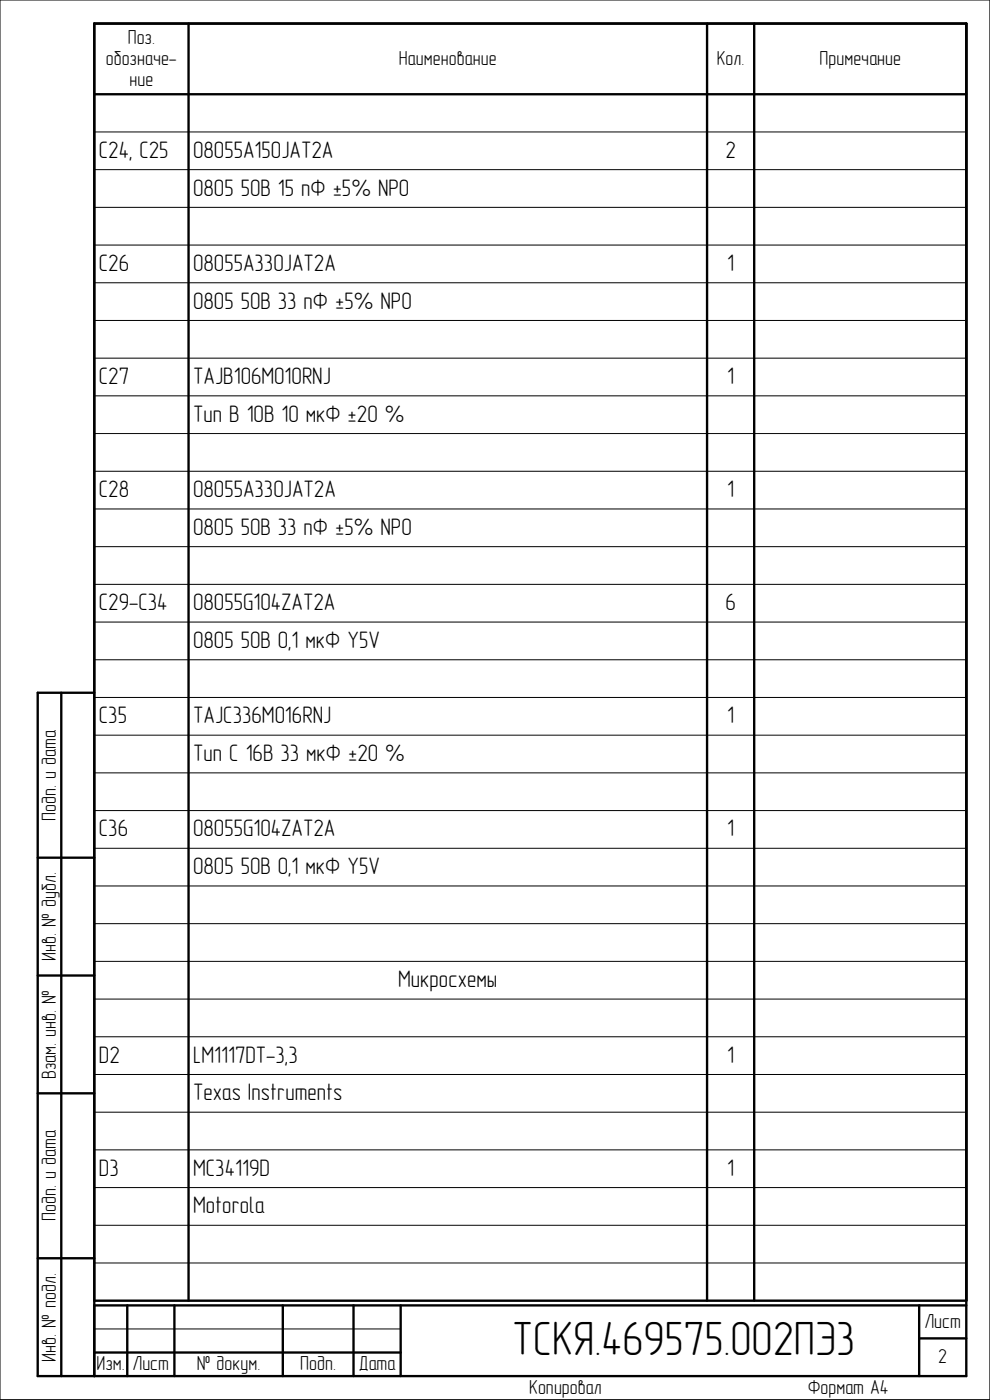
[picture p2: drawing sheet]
<svg xmlns="http://www.w3.org/2000/svg" width="210mm" height="297mm" viewBox="0 0 210 297" stroke-linecap="round" stroke-linejoin="round" font-family="sans-serif">
<defs><g id="words">
<text font-size="10.2" x="108.6" y="287.5">ТСКЯ.469575.002ПЭ3</text>
<g font-size="5.1">
<text x="21" y="33.5">C24, С25</text>
<text x="41" y="33.5">08055A150JAT2A</text>
<text x="153.9" y="33.5">2</text>
<text x="41" y="41.5">0805 50В 15 пФ ±5% NPO</text>
<text x="21" y="57.5">C26</text>
<text x="41" y="57.5">08055A330JAT2A</text>
<text x="154.2" y="57.5">1</text>
<text x="41" y="65.5">0805 50В 33 пФ ±5% NPO</text>
<text x="21" y="81.5">C27</text>
<text x="41" y="81.5">TAJB106M010RNJ</text>
<text x="154.2" y="81.5">1</text>
<text x="41" y="89.4">Тип B 10В 10 мкФ ±20 %</text>
<text x="21" y="105.4">C28</text>
<text x="41" y="105.4">08055A330JAT2A</text>
<text x="154.2" y="105.4">1</text>
<text x="41" y="113.5">0805 50В 33 пФ ±5% NPO</text>
<text x="21" y="129.5">C29-C34</text>
<text x="41" y="129.5">08055G104ZAT2A</text>
<text x="153.9" y="129.5">6</text>
<text x="41" y="137.5">0805 50В 0,1 мкФ Y5V</text>
<text x="21" y="153.5">C35</text>
<text x="41" y="153.5">TAJC336M016RNJ</text>
<text x="154.2" y="153.5">1</text>
<text x="41" y="161.5">Тип C 16В 33 мкФ ±20 %</text>
<text x="21" y="177.5">C36</text>
<text x="41" y="177.5">08055G104ZAT2A</text>
<text x="154.2" y="177.5">1</text>
<text x="41" y="185.5">0805 50В 0,1 мкФ Y5V</text>
<text x="84.5" y="209.4">Микросхемы</text>
<text x="21" y="225.4">D2</text>
<text x="41" y="225.4">LM1117DT-3,3</text>
<text x="154.2" y="225.4">1</text>
<text x="41" y="233.4">Texas Instruments</text>
<text x="21" y="249.4">D3</text>
<text x="41" y="249.4">MC34119D</text>
<text x="154.2" y="249.4">1</text>
<text x="41" y="257.4">Motorola</text>
</g>
<g font-size="4.3">
<text x="27.1" y="9.3">Поз.</text>
<text x="22.4" y="13.8">обозначе-</text>
<text x="84.6" y="13.8">Наименование</text>
<text x="152" y="13.8">Кол.</text>
<text x="173.8" y="13.8">Примечание</text>
<text x="27.5" y="18.2">ние</text>
<text x="11.9" y="174.1" transform="rotate(-90 11.9 174.1)">Подп. и дата</text>
<text x="11.9" y="203.8" transform="rotate(-90 11.9 203.8)">Инв. № дубл.</text>
<text x="11.9" y="228.9" transform="rotate(-90 11.9 228.9)">Взам. инв. №</text>
<text x="11.9" y="259" transform="rotate(-90 11.9 259)">Подп. и дата</text>
<text x="196.1" y="281.7">Лист</text>
<text x="11.9" y="288.8" transform="rotate(-90 11.9 288.8)">Инв. № подл.</text>
<text x="20.5" y="290.7">Изм.</text>
<text x="28.1" y="290.7">Лист</text>
<text x="41.7" y="290.7">№ докум.</text>
<text x="63.7" y="290.7">Подп.</text>
<text x="76.1" y="290.7">Дата</text>
<text x="199" y="289.2">2</text>
<text x="112.2" y="295.7">Копировал</text>
<text x="171.3" y="295.7">Формат А4</text>
</g>
</g></defs>
<g fill="none" stroke="#000" stroke-width=".21">
<path d="M0 0h210v296.9h-210zM20 28h185M20 36h185M20 44h185M20 52h185M20 60h185M20 68h185M20 76h185M20 84h185M20 92h185M20 100h185M20 108h185"/>
<path d="M20 116h185M20 124h185M20 132h185M20 140h185M20 148h185M20 156h185M20 164h185M20 172h185M20 180h185M20 188h185M20 196h185M20 203.9h185"/>
<path d="M20 211.9h185M20 219.9h185M20 227.9h185M20 235.9h185M20 243.9h185M20 251.9h185M20 259.9h185M20 267.9h185M20 275.9h185M20 281.9h65"/>
</g>
<g fill="none" stroke="#000" stroke-width=".5">
<path d="M20 20h185M40 5v270.9M150 5v270.9M160 5v270.9M13 147v144.9M20 147h-12v144.9h197v-286.9h-185v286.9M8 182h12M8 206.9h12M8 231.9h12M8 266.9h12M20 276.9h185M20 275.9h185"/>
<path d="M27 276.9v15M37 276.9v15M60 276.9v15M75 276.9v15M85 276.9v15M195 276.9v15M20 286.9h65M195 283.9h10"/>
</g>
<use href="#words"/>
</svg>
